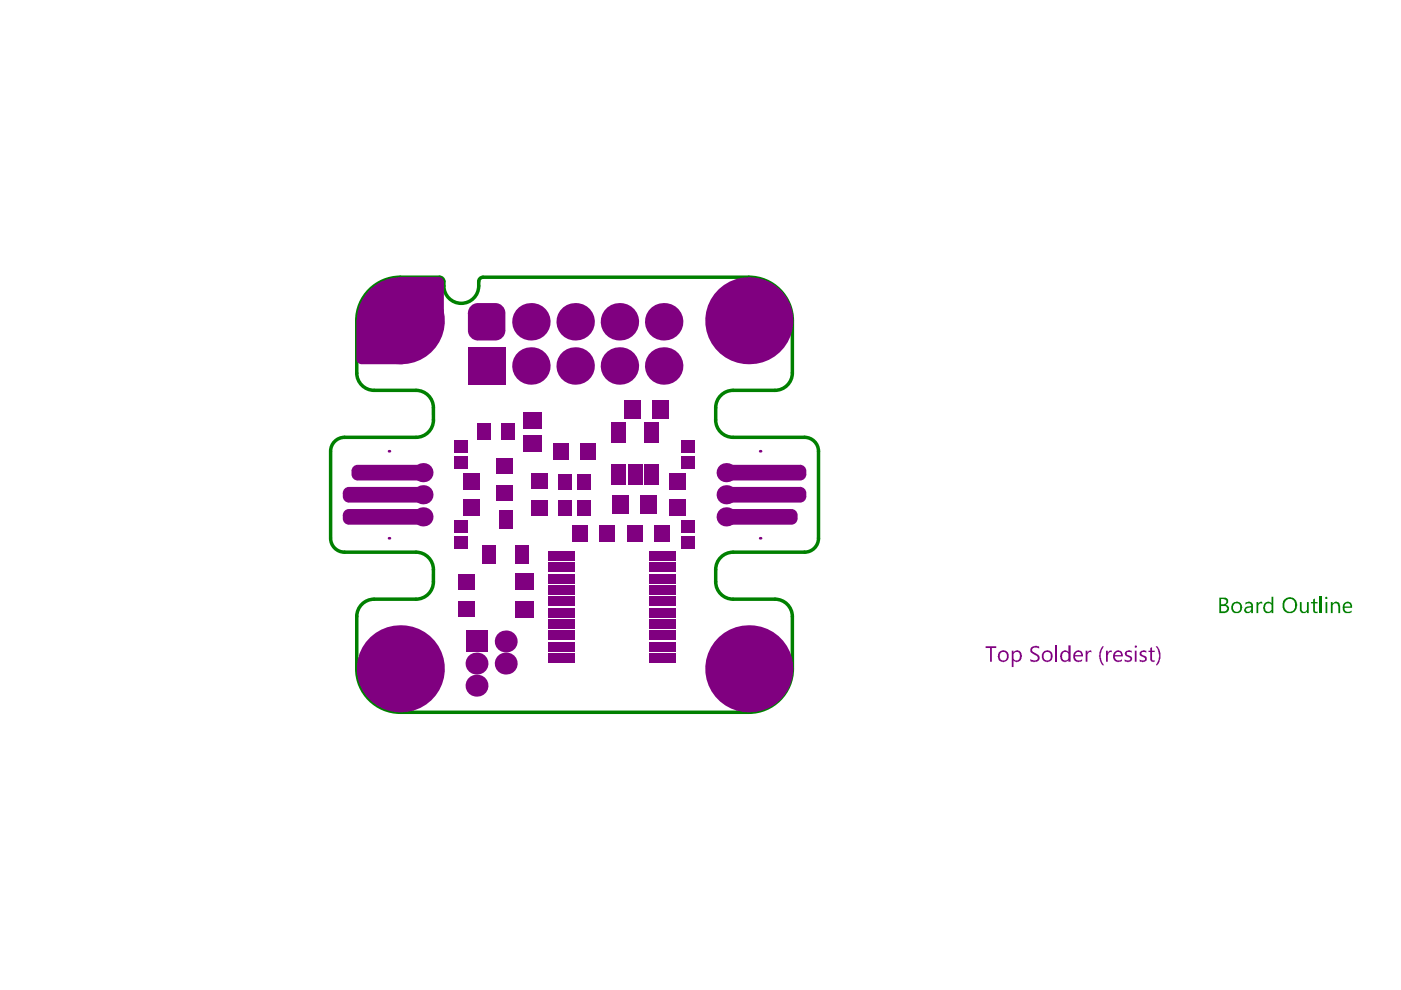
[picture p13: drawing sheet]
<svg xmlns="http://www.w3.org/2000/svg" width="297mm" height="210mm" viewBox="0 0 297 210" stroke-linecap="round" stroke-linejoin="round" font-family="sans-serif">
<g fill="none" stroke="#008000" stroke-width=".74">
<path d="M84.9 58.8h8.3M94.1 59.7v.9M101.5 59.7v.9M102.4 58.8h56.4M75.6 68v11.2M168 68v11.1M70.1 95.8v18.2M73.1 92.7h15.1M79.3 82.8h8.9M91.9 86.5v2.5M151.7 86.5v2.5M155.4 92.7h15.2"/>
<path d="M155.4 82.8h8.9M173.5 95.7v18.4M73.1 117.1h15.1M155.4 117.1h15.2M75.6 130.6v11.2M79.3 127h8.9M91.9 120.8v2.5M151.7 120.8v2.5M155.4 127h8.9M168 130.7v11.1M84.9 151h73.9"/>
</g>
<g fill="#008000">
<path d="M266.4 127.7h.4v.4l.3-.4 .4-.1 .1 .4a.62 .62 0 0 0-.6 .1 .62 .62 0 0 0-.2 .7v1.2h-.4z"/>
<path d="M275.6 127.7h.4v1.3a.59 .59 0 0 0 .5 .7 .59 .59 0 0 0 .6-.7v-1.3h.4v2.3h-.4v-.4a.81 .81 0 0 1-1 .4 .81 .81 0 0 1-.5-.9z"/>
<path d="M278.4 127.1l.4-.2v.8h.6v.2h-.6v1.3a.35 .35 0 0 0 .1 .5 .35 .35 0 0 0 .5-.1v.4h-.4a.52 .52 0 0 1-.6-.7v-1.4h-.5v-.2h.5z"/>
<path d="M279.8 126.5h.5v3.5h-.5z"/>
<path d="M282.2 127.7h.3v.3a.86 .86 0 0 1 1.1-.3 .86 .86 0 0 1 .5 .9v1.4h-.3v-1.3a.62 .62 0 0 0-.6-.8 .62 .62 0 0 0-.7 .8v1.3h-.3z"/>
<path d="M258.9 127v1.1h.5a.54 .54 0 0 0 .5-.4 .54 .54 0 0 0-.3-.6zM258.9 128.5v1.1h.6a.6 .6 0 0 0 .7-.6 .6 .6 0 0 0-.8-.5zM258.5 126.7h1.1a.76 .76 0 0 1 .8 .6 .76 .76 0 0 1-.6 .9 .9 .9 0 0 1 .8 1 .9 .9 0 0 1-1 .8h-1.1z"/>
<path d="M261.6 128.1a1 1 0 0 0 .5 1.6 .83 .83 0 0 0 .8-.3 .83 .83 0 0 0 0-.9 .77 .77 0 0 0-1.3-.4zM261.2 128a1.23 1.23 0 0 1 1.8-.1 1.23 1.23 0 0 1 .1 1.7 1.23 1.23 0 0 1-1.8 .1 1.53 1.53 0 0 1-.1-1.7z"/>
<path d="M264.1 129.2a.57 .57 0 0 0 .7 .5 .57 .57 0 0 0 .5-.6v-.3l-.8 .1zM264.1 127.7a1.01 1.01 0 0 1 1.5 .7v1.6h-.3v-.4a.76 .76 0 0 1-1 .4 .76 .76 0 0 1-.4-.9l.4-.5 1-.1a.66 .66 0 0 0-.5-.6 .66 .66 0 0 0-.7 .3z"/>
<path d="M268 128a.96 .96 0 0 1 1.6-.1v-1.4h.4v3.5h-.4v-.4a.99 .99 0 0 1-1.1 .4 .99 .99 0 0 1-.7-1zM268.4 128.1a1.03 1.03 0 0 0 .4 1.6h.3l.5-.4v-.7a.62 .62 0 0 0-.4-.7 .62 .62 0 0 0-.7 .2z"/>
<path d="M272.5 127.5l-.1 .3a1.22 1.22 0 0 0 .3 1.6 1.22 1.22 0 0 0 1.6-.1 1.4 1.4 0 0 0-.8-2.3h-.3zM272.2 127.2a1.63 1.63 0 0 1 2.3-.2 1.63 1.63 0 0 1 .3 2.2 1.58 1.58 0 0 1-2.2 .6 1.58 1.58 0 0 1-.6-2.1z"/>
<path d="M281 126.8a.25 .25 0 0 1 .5 0 .25 .25 0 0 1-.5 0zM281 127.7h.4v2.3h-.4z"/>
<path d="M285.2 128.1l-.1 .5 1.2-.1a.61 .61 0 0 0-.4-.6 .61 .61 0 0 0-.7 .2zM285 127.8a.96 .96 0 0 1 1.6 .3l.1 .8h-1.6a.84 .84 0 0 0 .5 .8 .84 .84 0 0 0 1-.3v.4l-.5 .2a1.03 1.03 0 0 1-1.4-1l-.1-.2z"/>
</g>
<g fill="none" stroke="#008000" stroke-width=".74">
<path d="M84.9 58.8a9.2 9.2 0 0 0-9.3 9.2M93.2 58.8a.92 .92 0 0 1 .9 .9M102.4 58.8a.92 .92 0 0 0-.9 .9M158.8 58.8a9.2 9.2 0 0 1 9.2 9.2M75.6 79.1a3.7 3.7 0 0 0 3.7 3.7M94.1 60.6a3.7 3.7 0 0 0 3.7 3.7 3.7 3.7 0 0 0 3.7-3.7M168 79.1a3.7 3.7 0 0 1-3.7 3.7M73.1 92.7a2.95 2.95 0 0 0-3 3M88.2 82.8a3.7 3.7 0 0 1 3.7 3.7M91.9 89a3.7 3.7 0 0 1-3.7 3.7M151.7 89a3.7 3.7 0 0 0 3.7 3.7M155.4 82.8a3.7 3.7 0 0 0-3.7 3.7"/>
<path d="M170.6 92.7a2.95 2.95 0 0 1 2.9 3M70.1 114.1a2.95 2.95 0 0 0 3 3M88.2 117.1a3.7 3.7 0 0 1 3.7 3.7M155.4 117.1a3.7 3.7 0 0 0-3.7 3.7M173.5 114.1a2.95 2.95 0 0 1-2.9 3M79.3 127a3.7 3.7 0 0 0-3.7 3.7M91.9 123.3a3.7 3.7 0 0 1-3.7 3.7M151.7 123.3a3.7 3.7 0 0 0 3.7 3.7M164.3 127a3.7 3.7 0 0 1 3.7 3.7M75.6 141.8a9.2 9.2 0 0 0 9.3 9.2M168 141.8a9.2 9.2 0 0 1-9.2 9.2"/>
</g>
<g fill="#800080">
<path d="M75.9 67.3l8.5-8.5 .5-.1h8.1a1.11 1.11 0 0 1 1.1 1.1l-.1 9-8 8.1-.8 .3h-8.5a1.11 1.11 0 0 1-1.1-1.1v-8z"/>
<path d="M209 137h2.2v.4h-.9v2.9h-.4v-2.9h-.9z"/>
<path d="M218.6 137.2h.1a1.47 1.47 0 0 1 1.6-.1l-.1 .4a.81 .81 0 0 0-.8-.2 .81 .81 0 0 0-.6 .7l.2 .2 .6 .3a.93 .93 0 0 1 .7 .7 .93 .93 0 0 1-.3 1 1.58 1.58 0 0 1-1.5 0v-.5a1.14 1.14 0 0 0 1.5 0 .78 .78 0 0 0-.7-.9 1.06 1.06 0 0 1-.8-1.4z"/>
<path d="M212.1 138.5v.1a.87 .87 0 0 0-.1 1 .87 .87 0 0 0 .8 .4 .88 .88 0 0 0 .7-1.2 .88 .88 0 0 0-1.3-.4zM211.7 138.4a1.21 1.21 0 0 1 1.7-.3 1.21 1.21 0 0 1 .3 1.7 1.12 1.12 0 0 1-1.2 .6 1.12 1.12 0 0 1-.9-.8l-.1-.5z"/>
<path d="M214.5 138h.4v.3a1 1 0 0 1 1.2-.3 1 1 0 0 1 .6 1.1 1.13 1.13 0 0 1-1.3 1.2h-.2l-.3-.4v1.5h-.4zM214.9 138.6v.8a.67 .67 0 0 0 .7 .6 .67 .67 0 0 0 .6-.8 .67 .67 0 0 0-.3-.9 .67 .67 0 0 0-.9 .3z"/>
<path d="M221.4 138.5a.91 .91 0 0 0 0 1.2 .91 .91 0 0 0 1.2 .1v-.1a.84 .84 0 0 0 .1-1.1 .84 .84 0 0 0-1.2-.2zM221.1 138.3a1.15 1.15 0 0 1 1.2-.4 1.15 1.15 0 0 1 .8 .9 1.16 1.16 0 0 1-.8 1.5 1.16 1.16 0 0 1-1.4-1v-.6z"/>
</g>
<path d="M224 136.8v3.5" fill="none" stroke="#800080" stroke-width=".38"/>
<g fill="#800080">
<path d="M230.2 138h.4v.4l.2-.4 .4-.1 .2 .1v.3a.62 .62 0 0 0-.7 .1 .62 .62 0 0 0-.1 .7v1.2h-.4z"/>
<path d="M233.6 137.2l.1-.2h.4l-.2 .1-.1 .4a2.93 2.93 0 0 0 .3 3.6h-.4l-.1-.2-.4-1.1a3.4 3.4 0 0 1 .4-2.6z"/>
<path d="M234.5 138h.4v.4l.3-.4h.5v.3l-.4-.1-.3 .4-.1 1.7h-.4z"/>
<path d="M238.5 138.2l.1-.1a1.2 1.2 0 0 1 1.3-.1v.4l-.1-.1a.44 .44 0 0 0-.7-.1 .44 .44 0 0 0-.1 .6l.1 .1a.77 .77 0 0 1 .8 .5 .77 .77 0 0 1-.2 .9h-1.1l-.2-.1v-.4a1.08 1.08 0 0 0 1.3 0l-.1-.3a1.55 1.55 0 0 1-1.2-.9z"/>
<path d="M241.6 138.3a1.47 1.47 0 0 1 1.4-.3v.4l-.4-.2a.4 .4 0 0 0-.6 .4 .4 .4 0 0 0 .5 .4 .71 .71 0 0 1 .6 .8 .71 .71 0 0 1-.8 .6l-.6-.1-.1-.5 .6 .2a.36 .36 0 0 0 .6-.2 .36 .36 0 0 0-.4-.4v-.1a.81 .81 0 0 1-.8-1z"/>
<path d="M243.9 137.4l.4-.2v.8h.5v.2h-.5v1.4a.34 .34 0 0 0 0 .4 .34 .34 0 0 0 .5-.1v.4a.66 .66 0 0 1-.9-.6v-1.5h-.4v-.2h.4z"/>
<path d="M245 137h.4l.2 .4a3.3 3.3 0 0 1-.2 3.7h-.4l.5-.8a2.99 2.99 0 0 0-.2-2.9z"/>
<path d="M225.1 138.1l.9-.2 .5 .3v-1.4h.5v3.5h-.5v-.4a1 1 0 0 1-1.2 .3 1 1 0 0 1-.6-1zM225.4 138.3v.2a.86 .86 0 0 0-.2 1 .86 .86 0 0 0 .9 .5l.4-.4v-.7a.68 .68 0 0 0-.4-.7 .68 .68 0 0 0-.7 .1z"/>
<path d="M228.1 138.4l-.2 .5h1.3a.65 .65 0 0 0-.4-.6 .65 .65 0 0 0-.7 .1zM227.7 138.3a1.03 1.03 0 0 1 1.2-.4 1.03 1.03 0 0 1 .7 1.1v.2h-1.7a.86 .86 0 0 0 .6 .8 .86 .86 0 0 0 .9-.3v.4a1.2 1.2 0 0 1-1.6-.1 1.2 1.2 0 0 1-.1-1.6z"/>
<path d="M236.6 138.4l-.2 .5h1.3a.63 .63 0 0 0-.4-.7 .63 .63 0 0 0-.7 .2zM236.2 138.3a1.03 1.03 0 0 1 1.2-.4 1.03 1.03 0 0 1 .7 1.1v.2h-1.7a.86 .86 0 0 0 .5 .8 .86 .86 0 0 0 1-.3v.4a1.2 1.2 0 0 1-1.6-.1 1.2 1.2 0 0 1-.1-1.6z"/>
<path d="M240.6 137.1a.26 .26 0 0 1 .5 0 .26 .26 0 0 1-.5 0zM240.6 138h.4v2.3h-.4z"/>
<path d="M101.3 70.1v2.1zM99.2 70.1h2.1v2.1a2.12 2.12 0 0 1-2.1-2.1z"/>
<path d="M105 70.1h2.2zM105 70.1h2.2a2.12 2.12 0 0 1-2.2 2.1z"/>
<path d="M105 64.3v2.1zM105 64.3a2.12 2.12 0 0 1 2.2 2.1h-2.2z"/>
<path d="M99.2 66.4h2.1zM99.8 64.9l1-.6h.5v2.1h-2.1l.1-.6z"/>
<path d="M72.7 104.5h1.3zM72.9 103.8l.7-.5 .4-.1v1.3h-1.3z"/>
<path d="M74 105.3v1.3zM72.7 105.3h1.3v1.3a1.3 1.3 0 0 1-1.3-1.3z"/>
<path d="M89.1 105.3h1.3zM89.1 105.3h1.3a1.3 1.3 0 0 1-1.3 1.3z"/>
<path d="M89.1 103.2v1.3zM89.1 103.2a1.3 1.3 0 0 1 1.3 1.3h-1.3z"/>
<path d="M72.7 109.2h1.3zM72.9 108.5l.7-.5 .4-.1v1.3h-1.3z"/>
<path d="M74 110v1.2zM72.7 110h1.3v1.2a1.3 1.3 0 0 1-1.3-1.2z"/>
<path d="M89.1 110h1.3zM89.1 110h1.3a1.3 1.3 0 0 1-1.3 1.2z"/>
<path d="M89.1 107.9v1.3zM89.1 107.9a1.3 1.3 0 0 1 1.3 1.3h-1.3z"/>
<path d="M167.8 110h1.3zM167.8 110h1.3a1.3 1.3 0 0 1-1.3 1.2z"/>
<path d="M167.8 107.9v1.3zM167.8 107.9a1.3 1.3 0 0 1 1.3 1.3h-1.3z"/>
<path d="M153.2 109.2h1.3zM153.5 108.5l.6-.5 .4-.1v1.3h-1.3z"/>
<path d="M154.5 110v1.2zM153.2 110h1.3v1.2a1.3 1.3 0 0 1-1.3-1.2z"/>
<path d="M74.5 99.8h1.3zM74.8 99.1l.6-.5h.4v1.2h-1.3z"/>
<path d="M75.8 100.6v1.3zM74.5 100.6h1.3v1.3a1.3 1.3 0 0 1-1.3-1.3z"/>
<path d="M89.1 100.6h1.3zM89.1 100.6h1.3a1.3 1.3 0 0 1-1.3 1.3z"/>
<path d="M89.1 98.6v1.2zM89.1 98.6a1.3 1.3 0 0 1 1.3 1.2h-1.3z"/>
<path d="M169.7 100.6h1.3zM169.7 100.6h1.3a1.3 1.3 0 0 1-1.3 1.3z"/>
<path d="M169.7 98.6v1.2zM169.7 98.6a1.3 1.3 0 0 1 1.3 1.2h-1.3z"/>
<path d="M153.2 99.8h1.3zM153.5 99.1l.6-.5h.4v1.2h-1.3z"/>
<path d="M154.5 100.6v1.3zM153.2 100.6h1.3v1.3a1.3 1.3 0 0 1-1.3-1.3z"/>
<path d="M169.7 105.3h1.3zM169.7 105.3h1.3a1.3 1.3 0 0 1-1.3 1.3z"/>
<path d="M169.7 103.2v1.3zM169.7 103.2a1.3 1.3 0 0 1 1.3 1.3h-1.3z"/>
<path d="M153.2 104.5h1.3zM153.5 103.8l.6-.5 .4-.1v1.3h-1.3z"/>
<path d="M154.5 105.3v1.3zM153.2 105.3h1.3v1.3a1.3 1.3 0 0 1-1.3-1.3z"/>
<circle cx="158.8" cy="68" r="9.2"/>
<circle cx="84.9" cy="68" r="9.2"/>
<circle cx="140.7" cy="68.2" r="4"/>
<circle cx="112.6" cy="77.6" r="4"/>
<circle cx="112.6" cy="68.2" r="4"/>
<circle cx="121.9" cy="68.2" r="4"/>
<circle cx="121.9" cy="77.6" r="4"/>
<circle cx="131.3" cy="68.2" r="4"/>
<circle cx="131.3" cy="77.6" r="4"/>
<circle cx="140.7" cy="77.6" r="4"/>
<circle cx="84.9" cy="141.8" r="9.2"/>
<circle cx="161.2" cy="95.7" r=".28"/>
<circle cx="154" cy="100.2" r="2.03"/>
<circle cx="82.5" cy="95.7" r=".28"/>
<circle cx="89.7" cy="100.2" r="2.03"/>
<circle cx="89.7" cy="104.9" r="2.03"/>
<circle cx="82.5" cy="114.1" r=".28"/>
<circle cx="89.7" cy="109.6" r="2.03"/>
<circle cx="161.2" cy="114.1" r=".28"/>
<circle cx="154" cy="104.9" r="2.03"/>
<circle cx="158.8" cy="141.8" r="9.2"/>
<circle cx="154" cy="109.6" r="2.03"/>
<circle cx="101" cy="145.4" r="2.33"/>
<circle cx="107.2" cy="140.7" r="2.33"/>
<circle cx="101" cy="140.7" r="2.33"/>
<circle cx="107.2" cy="136" r="2.33"/>
</g>
<g fill="#800080">
<path d="M99.2 73.6h8v8h-8z" fill-rule="evenodd"/>
<path d="M99.2 66.4l2.1-2.1h3.7l2.2 2.1v3.7l-2.2 2.1h-3.7l-2.1-2.1z" fill-rule="evenodd"/>
<path d="M98.7 133.7h4.7v4.6h-4.7z" fill-rule="evenodd"/>
<path d="M72.7 104.5l1.3-1.3h15.1l1.3 1.3v.8l-1.3 1.3h-15.1l-1.3-1.3z" fill-rule="evenodd"/>
<path d="M72.7 109.2l1.3-1.3h15.1l1.3 1.3v.8l-1.3 1.2h-15.1l-1.3-1.2z" fill-rule="evenodd"/>
<path d="M138.3 84.9h3.6v3.9h-3.6z" fill-rule="evenodd"/>
<path d="M96.3 96.8h3v2.6h-3z" fill-rule="evenodd"/>
<path d="M98.3 105.9h3.5v3.5h-3.5z" fill-rule="evenodd"/>
<path d="M96.3 113.8h3v2.5h-3z" fill-rule="evenodd"/>
<path d="M133 111.2h3.3v3.6h-3.3z" fill-rule="evenodd"/>
<path d="M153.2 109.2l1.3-1.3h13.3l1.3 1.3v.8l-1.3 1.2h-13.3l-1.3-1.2z" fill-rule="evenodd"/>
<path d="M74.5 99.8l1.3-1.2h13.3l1.3 1.2v.8l-1.3 1.3h-13.3l-1.3-1.3z" fill-rule="evenodd"/>
<path d="M111 87.5h3.9v3.5h-3.9z" fill-rule="evenodd"/>
<path d="M105.3 102.8h3.5v3.3h-3.5z" fill-rule="evenodd"/>
<path d="M97.1 127.5h3.6v3.3h-3.6z" fill-rule="evenodd"/>
<path d="M117.3 93.9h3.3v3.6h-3.3z" fill-rule="evenodd"/>
<path d="M112.7 100.3h3.5v3.3h-3.5z" fill-rule="evenodd"/>
<path d="M127.1 111.2h3.3v3.6h-3.3z" fill-rule="evenodd"/>
<path d="M153.2 99.8l1.3-1.2h15.2l1.3 1.2v.8l-1.3 1.3h-15.2l-1.3-1.3z" fill-rule="evenodd"/>
<path d="M153.2 104.5l1.3-1.3h15.2l1.3 1.3v.8l-1.3 1.3h-15.2l-1.3-1.3z" fill-rule="evenodd"/>
<path d="M116.4 116.9h5.5v2h-5.5z" fill-rule="evenodd"/>
<path d="M116.4 119.3h5.5v2h-5.5z" fill-rule="evenodd"/>
<path d="M116.4 121.7h5.5v2h-5.5z" fill-rule="evenodd"/>
<path d="M116.4 124.1h5.5v2h-5.5z" fill-rule="evenodd"/>
<path d="M116.4 126.5h5.5v2h-5.5z" fill-rule="evenodd"/>
<path d="M116.4 128.9h5.5v2h-5.5z" fill-rule="evenodd"/>
<path d="M116.4 131.3h5.5v2h-5.5z" fill-rule="evenodd"/>
<path d="M116.4 133.7h5.5v2h-5.5z" fill-rule="evenodd"/>
<path d="M116.4 136.1h5.5v2h-5.5z" fill-rule="evenodd"/>
<path d="M116.4 138.5h5.5v2h-5.5z" fill-rule="evenodd"/>
<path d="M137.6 138.5h5.5v2h-5.5z" fill-rule="evenodd"/>
<path d="M137.6 136.1h5.5v2h-5.5z" fill-rule="evenodd"/>
<path d="M137.6 133.7h5.5v2h-5.5z" fill-rule="evenodd"/>
<path d="M137.6 131.3h5.5v2h-5.5z" fill-rule="evenodd"/>
<path d="M137.6 128.9h5.5v2h-5.5z" fill-rule="evenodd"/>
<path d="M137.6 126.5h5.5v2h-5.5z" fill-rule="evenodd"/>
<path d="M137.6 124.1h5.5v2h-5.5z" fill-rule="evenodd"/>
<path d="M137.6 121.7h5.5v2h-5.5z" fill-rule="evenodd"/>
<path d="M137.6 119.3h5.5v2h-5.5z" fill-rule="evenodd"/>
<path d="M109.3 121.6h3.9v3.5h-3.9z" fill-rule="evenodd"/>
<path d="M129.9 105h3.5v3.9h-3.5z" fill-rule="evenodd"/>
<path d="M129.6 98.4h3.1v4.3h-3.1z" fill-rule="evenodd"/>
<path d="M133.1 98.4h3.2v4.3h-3.2z" fill-rule="evenodd"/>
<path d="M136.6 98.4h3.2v4.3h-3.2z" fill-rule="evenodd"/>
<path d="M136.6 89.6h3.2v4.2h-3.2z" fill-rule="evenodd"/>
<path d="M118.4 106h2.8v3.3h-2.8z" fill-rule="evenodd"/>
<path d="M118.4 100.5h2.8v3.3h-2.8z" fill-rule="evenodd"/>
<path d="M122.5 100.5h2.7v3.3h-2.7z" fill-rule="evenodd"/>
<path d="M141.9 100.4h3.5v3.5h-3.5z" fill-rule="evenodd"/>
<path d="M144.4 93.5h2.9v2.5h-2.9z" fill-rule="evenodd"/>
<path d="M144.4 113.8h2.9v2.5h-2.9z" fill-rule="evenodd"/>
<path d="M106.4 89.8h2.8v3.5h-2.8z" fill-rule="evenodd"/>
<path d="M102.3 115.6h2.8v3.9h-2.8z" fill-rule="evenodd"/>
<path d="M109.3 115.6h2.8v3.9h-2.8z" fill-rule="evenodd"/>
<path d="M121.3 111.2h3.4v3.6h-3.4z" fill-rule="evenodd"/>
<path d="M112.7 106h3.5v3.3h-3.5z" fill-rule="evenodd"/>
<path d="M123 93.9h3.4v3.6h-3.4z" fill-rule="evenodd"/>
<path d="M122.5 106h2.7v3.3h-2.7z" fill-rule="evenodd"/>
<path d="M138.7 111.2h3.4v3.6h-3.4z" fill-rule="evenodd"/>
<path d="M141.9 105.9h3.5v3.5h-3.5z" fill-rule="evenodd"/>
<path d="M144.4 110.4h2.9v2.6h-2.9z" fill-rule="evenodd"/>
<path d="M144.4 96.8h2.9v2.6h-2.9z" fill-rule="evenodd"/>
<path d="M98.3 100.4h3.5v3.5h-3.5z" fill-rule="evenodd"/>
<path d="M137.6 116.9h5.5v2h-5.5z" fill-rule="evenodd"/>
<path d="M129.6 89.6h3.1v4.2h-3.1z" fill-rule="evenodd"/>
<path d="M97.1 121.8h3.6v3.3h-3.6z" fill-rule="evenodd"/>
<path d="M105.3 97h3.5v3.4h-3.5z" fill-rule="evenodd"/>
<path d="M101.2 89.8h2.8v3.5h-2.8z" fill-rule="evenodd"/>
<path d="M96.3 93.5h3v2.5h-3z" fill-rule="evenodd"/>
<path d="M96.3 110.4h3v2.6h-3z" fill-rule="evenodd"/>
<path d="M105.8 108.2h2.8v3.9h-2.8z" fill-rule="evenodd"/>
<path d="M132.4 84.9h3.5v3.9h-3.5z" fill-rule="evenodd"/>
<path d="M109.3 127.5h3.9v3.5h-3.9z" fill-rule="evenodd"/>
<path d="M135.8 105h3.5v3.9h-3.5z" fill-rule="evenodd"/>
<path d="M111 92.2h3.9v3.6h-3.9z" fill-rule="evenodd"/>
</g>
</svg>
